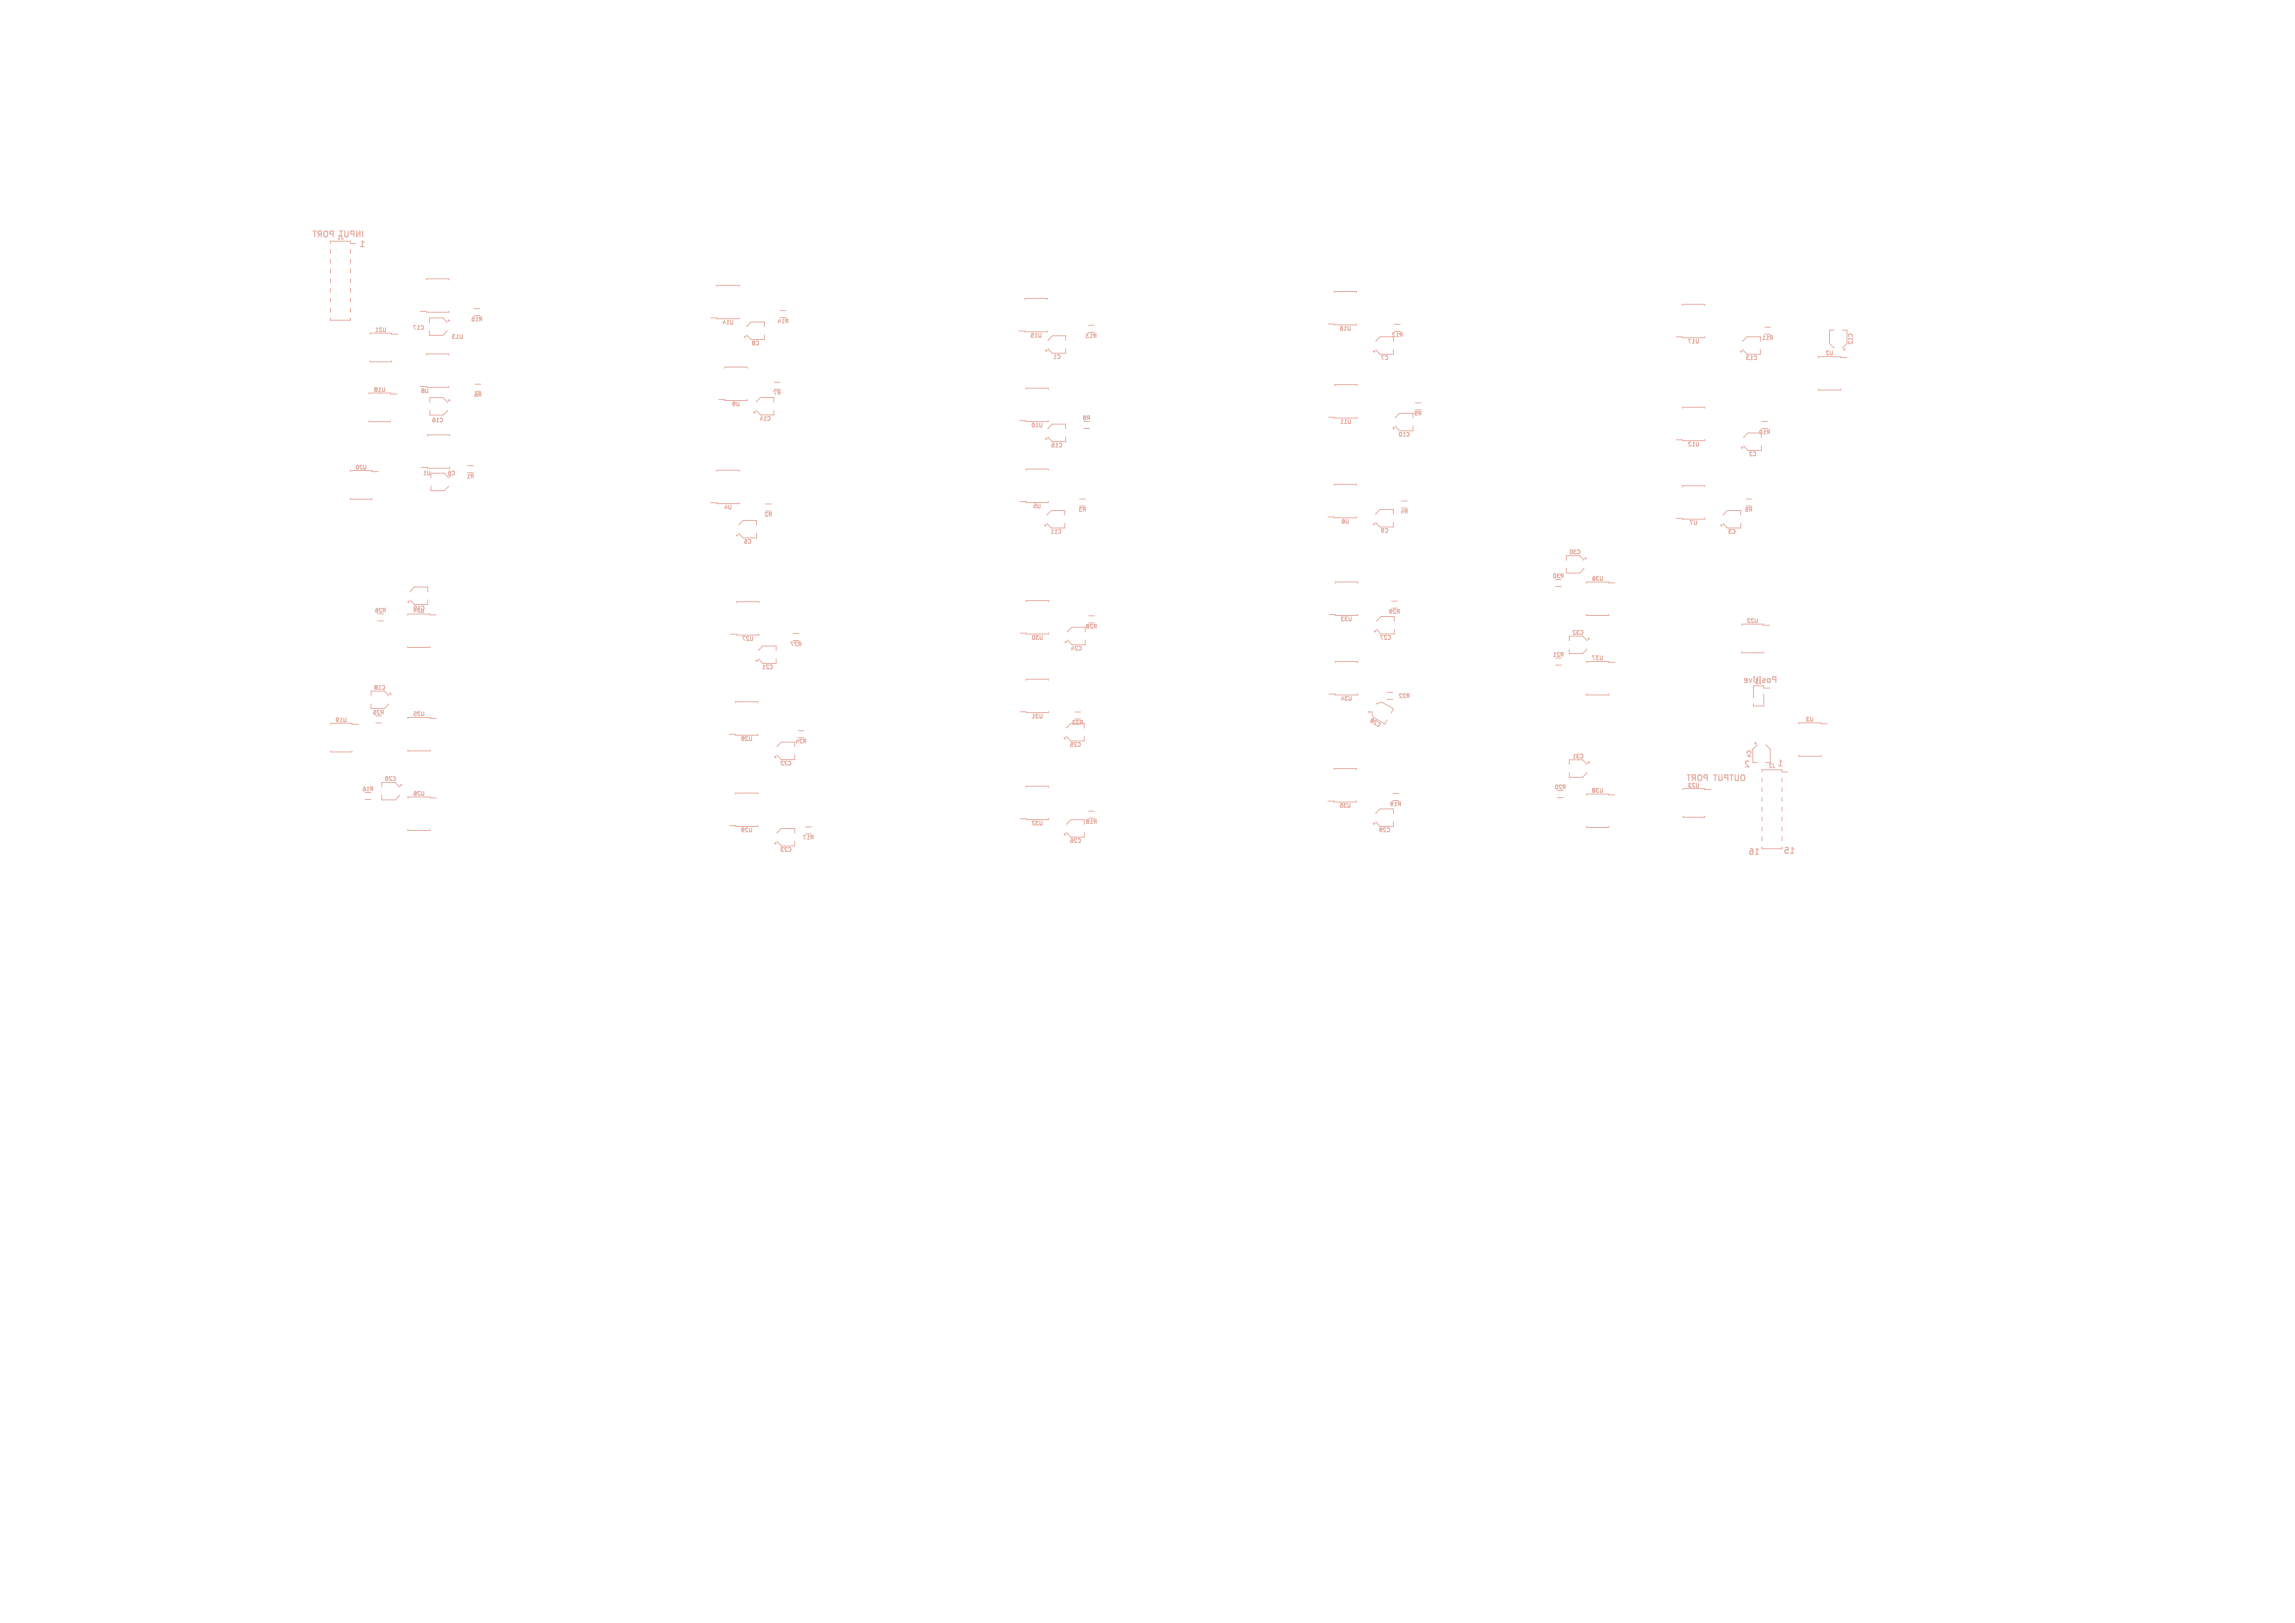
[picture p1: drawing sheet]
<svg xmlns="http://www.w3.org/2000/svg" width="594mm" height="420mm" viewBox="0 0 594 420" stroke-linecap="round" stroke-linejoin="round" font-family="sans-serif">
<defs><g id="words">
<g font-size="2.1" fill="#e8b2a7">
<text x="451.9" y="202.2">OUTPUT</text>
<text x="452.9" y="198.6">2</text>
<text x="455.4" y="221.2">16</text>
</g>
<g font-size="1.4" fill="#e8b2a7">
<text x="87.2" y="62.1">J1</text>
<text x="121.9" y="83.3">R15</text>
<text x="201.2" y="83.8">R14</text>
<text x="97" y="86.1">U21</text>
<text x="106.8" y="85.5">C17</text>
<text x="116.9" y="87.8">U13</text>
<text x="186.9" y="84.1">U14</text>
<text x="194.5" y="89.5">C8</text>
<text x="266.6" y="87.5">U15</text>
<text x="280.9" y="87.6">R13</text>
<text x="346.6" y="85.7">U16</text>
<text x="360.2" y="87.3">R12</text>
<text x="436.8" y="89">U17</text>
<text x="456" y="88.1">R11</text>
<text x="479.7" y="89.2" transform="rotate(-90 479.7 89.2)">C12</text>
<text x="272.5" y="93">C1</text>
<text x="357.3" y="93.3">C7</text>
<text x="451.8" y="93.3">C13</text>
<text x="472.4" y="92.1">U2</text>
<text x="96.7" y="101.5">U18</text>
<text x="108.9" y="101.8">U8</text>
<text x="122.6" y="102.8">R6</text>
<text x="189.4" y="105.3">U9</text>
<text x="200.1" y="102.3">R7</text>
<text x="366" y="107.7">R9</text>
<text x="111.7" y="109.4">C16</text>
<text x="196.5" y="109">C14</text>
<text x="266.9" y="110.7">U10</text>
<text x="280.2" y="108.8">R8</text>
<text x="346.8" y="109.8">U11</text>
<text x="361.9" y="113.1">C10</text>
<text x="455.2" y="112.5">R10</text>
<text x="272" y="115.9">C15</text>
<text x="436.8" y="115.6">U12</text>
<text x="452.6" y="118.2">C2</text>
<text x="91.9" y="121.6">U20</text>
<text x="109.4" y="123.1">U1</text>
<text x="115.8" y="123.1">C6</text>
<text x="120.7" y="123.9">R1</text>
<text x="187.3" y="131.9">U4</text>
<text x="267.3" y="131.6">U5</text>
<text x="197.8" y="133.8">R2</text>
<text x="279.1" y="132.6">R3</text>
<text x="347.1" y="135.6">U6</text>
<text x="362.4" y="133.1">R4</text>
<text x="437.3" y="136">U7</text>
<text x="451.6" y="132.6">R5</text>
<text x="192.5" y="140.8">C5</text>
<text x="271.8" y="138.3">C11</text>
<text x="357.3" y="138">C9</text>
<text x="406.1" y="143.5">C30</text>
<text x="447.2" y="138.3">C3</text>
<text x="401.8" y="149.7">R30</text>
<text x="411.9" y="150.4">U36</text>
<text x="97" y="158.6">R26</text>
<text x="106.9" y="158.7">U24</text>
<text x="106.9" y="158.1">C19</text>
<text x="346.9" y="160.9">U33</text>
<text x="359.4" y="159">R29</text>
<text x="452" y="161.4">U22</text>
<text x="192" y="166">U27</text>
<text x="204.5" y="167.4">R27</text>
<text x="267" y="165.7">U30</text>
<text x="281" y="162.8">R28</text>
<text x="357.1" y="165.7">C27</text>
<text x="406.9" y="164.4">C32</text>
<text x="197.1" y="173.3">C21</text>
<text x="277.1" y="168.5">C24</text>
<text x="401.8" y="170.1">R21</text>
<text x="411.9" y="171">U37</text>
<text x="96.8" y="178.6">C18</text>
<text x="454.2" y="177.2">J3</text>
<text x="96.4" y="185">R25</text>
<text x="106.9" y="185.4">U25</text>
<text x="346.9" y="181.5">U34</text>
<text x="361.9" y="180.8">R22</text>
<text x="86.8" y="187">U19</text>
<text x="191.7" y="191.9">U28</text>
<text x="266.9" y="186">U31</text>
<text x="277.4" y="187.7">R23</text>
<text x="354.3" y="186.9" transform="rotate(30 354.3 186.9)">C28</text>
<text x="467.3" y="186.8">U3</text>
<text x="205.8" y="192.5">R24</text>
<text x="276.8" y="193.4">C25</text>
<text x="406.9" y="196.4">C31</text>
<text x="453.4" y="196.1" transform="rotate(-90 453.4 196.1)">C4</text>
<text x="99.5" y="202.2">C20</text>
<text x="201.9" y="198.2">C22</text>
<text x="436.8" y="203.9">U23</text>
<text x="457.7" y="198.9">J2</text>
<text x="93.7" y="204.9">R16</text>
<text x="106.9" y="206">U26</text>
<text x="346.6" y="209.1">U35</text>
<text x="359.7" y="208.8">R19</text>
<text x="402.3" y="204.4">R20</text>
<text x="411.9" y="205.2">U38</text>
<text x="191.7" y="215.5">U29</text>
<text x="266.9" y="213.7">U32</text>
<text x="281" y="213.3">R18</text>
<text x="356.9" y="215.5">C29</text>
<text x="201.9" y="220.5">C23</text>
<text x="207.7" y="217.4">R17</text>
<text x="276.8" y="218.3">C26</text>
</g>
</g></defs>
<g fill="none" stroke="#e8b2a7" stroke-width=".3">
<path d="M81 59.8h.9M81.4 59.8v1.5M84 59.9l.2-.1a.5 .5 0 0 1 .6 .5v.5a.5 .5 0 0 1-.5 .5 .5 .5 0 0 1-.5-.5zM87.9 59.8h.8M88.3 59.8v1.5M89.2 59.8v1.2l.3 .3 .6-.3v-1.2M92.3 59.8v1.5l.9-1.5v1.5M93.9 59.8v1.5M82.8 60.6l-.5 .7M83.2 60.6l-.8-.1v-.6l.8-.1v1.5M86.2 60.6l-.7-.1-.1-.6 .8-.1v1.5M91.6 60.6l-.7-.1-.1-.6 .8-.1v1.5"/>
<path d="M93.3 63.8h.9M94.2 62.8l-.4-.5v1.5M452.2 176.1l-.7-.1 .1-.3 .4-.1 .2 .2-.1 .7h-.5M452.7 175.6l.4 1 .3-1M454 175.1v.1M454 175.6v1M454.5 175.6h.6M454.9 175.1v1.3M455.6 175.1v.1M455.6 175.6v1M456.3 175.7l.3-.1 .3 .2-.1 .2-.5 .2v.3h.6M457.6 175.7l.3-.1 .3 .3v.4l-.3 .3-.5-.3z"/>
<path d="M459.6 175.9l-.7-.1v-.6l.7-.1v1.5M452.4 196.9l-.5 .1-.2 .4 1 1h-1M460.4 198.2h.8M461.2 197.1l-.4-.4v1.5M436.7 200.5h.8M437.1 200.5v1.5M438.4 201.3l-.5 .7M438.8 201.3l-.7-.1-.1-.6 .8-.1v1.5M439.7 200.6l.1-.1a.51 .51 0 0 1 .6 .5v.5a.5 .5 0 0 1-.5 .5 .5 .5 0 0 1-.5-.5zM441.9 201.3l-.7-.1-.1-.6 .8-.1v1.5M443.5 200.5h.9M443.9 200.5v1.5"/>
<path d="M444.9 200.5v1.2l.3 .3 .5-.3v-1.2M447.2 201.3l-.7-.1-.1-.6 .8-.1v1.5M447.7 200.5h.9M448.2 200.5v1.5M449.1 200.5v1.2l.3 .3 .5-.3v-1.2M451.4 200.6l-.2-.1a.5 .5 0 0 0-.6 .5v.5a.5 .5 0 0 0 .2 .5 .5 .5 0 0 0 .6-.1M453 219.6h.4l.2 .3 .1 .9-.3 .3-.5-.2 .1-.7 .4-.1 .3 .3M454.9 219.8l-.2-.2v1.5M462.1 219.3h.7l.1 .7-.8-.1v.8l.2 .1 .6-.1M464.3 219.7l-.4-.4v1.5M454.3 221.1h.8M463.4 220.8h.9"/>
</g>
<g fill="none" stroke="#e8b2a7" stroke-width=".26">
<path d="M85.5 63v-.6h5.2v.6h1.5M85.5 64.5v1M85.5 67.1v1M85.5 69.6v1M85.5 72.1v1.1M85.5 74.7v1M85.5 77.2v1M85.5 79.8v1M90.7 64.5v1M90.7 67.1v1M90.7 69.6v1M90.7 72.1v1.1"/>
<path d="M90.7 74.7v1M90.7 77.2v1M90.7 79.8v1M110.4 72.4v-.3h5.8v.3M122.7 79.9h1.5M185.5 74.1v-.3h5.8v.3M265.3 77.5v-.3h5.8v.3M345.3 75.7v-.3h5.8v.3M435.5 79v-.3h5.7v.3M85.5 82.3v.6h5.2v-.6M95.8 86.5v-.3h5.5v.3h1.7M95.8 93.4v.2h5.5v-.2"/>
<path d="M99.8 84.8l-.1 .9M110.4 91.9v-.3h5.7v.3M111.1 83.5v-1.2h3.5l1.1 1.2M111.1 85.6v1.2h3.5l1.1-1.2M115.9 83h.5M116.1 99.9v.3h-5.7v-.2h-1.6M116.2 82.7v.5M116.2 80.5v.3h-5.8v-.2h-1.6M122.7 81.7h1.5M123 99.4h1.4M187.6 95.3v-.3h5.8v.3M191.3 82.2v.3h-5.8v-.2h-1.6"/>
<path d="M192.6 87.2h.5M192.8 86.9v.5M193.3 84.5l1.1-1.2h3.4v1.2M193.3 86.7l1.1 1.2h3.4v-1.2M200.4 98.9h1.5M202 80.4h1.4M202 82.2h1.4M270.6 90.7h.5M270.8 90.5v.5M271.1 85.6v.3h-5.8v-.3h-1.6M271.3 88.1l1.1-1.2h3.4v1.2M271.3 90.2l1.1 1.2h3.4v-1.2"/>
<path d="M281.7 84.2h1.5M281.7 86h1.5M345.4 99.8v-.3h5.8v.3M351.1 83.8v.3h-5.8v-.2h-1.6M355.4 91h.5M355.6 90.7v.5M356.1 88.3l1.1-1.2h3.5v1.2M356.1 90.5l1.1 1.2h3.5v-1.2M361 83.9h1.4M361 85.7h1.4M441.2 87.1v.3h-5.7v-.2h-1.6M450.4 91h.5"/>
<path d="M450.6 90.7v.5M451.1 90.5l1.1 1.2h3.4v-1.2M455.6 87.1h-3.4l-1.1 1.2M456.8 86.5h1.4M456.8 84.7h1.4M474.7 85.4h-1.2v3.5l1.2 1.1M476.8 85.4h1.2v3.5l-1.2 1.1M477.1 90.4h.5M477.3 90.2v.5M478 92.5h-1.6v-.2h-5.8v.3M95.5 102v-.3h5.6v.3h1.6M95.5 108.8v.3h5.6v-.3"/>
<path d="M110.6 112.8v-.3h5.8v.3M111.3 104.1v-1.2h3.4l1.1 1.2M111.3 106.2v1.2h3.4l1.1-1.2M116 103.6h.5M116.3 103.3v.5M123 101.2h1.4M193.4 103.3v.3h-5.8v-.2h-1.6M195 106.7h.5M195.3 106.4v.5M195.8 104.1l1-1.2h3.5v1.2M195.8 106.2l1 1.2h3.5v-1.2M200.4 100.7h1.5"/>
<path d="M265.6 100.7v-.3h5.7v.3M270.5 113.6h.5M270.8 113.3v.5M271.3 111l1-1.2h3.5v1.2M271.3 113.1l1 1.2h3.5v-1.2M271.3 108.8v.3h-5.7v-.2h-1.6M280.5 110.9h1.5M349.6 108.6l-.1 .9M351.2 107.9v.3h-5.8v-.2h-1.6M360.5 110.8h.5M360.7 110.5v.5M361.2 110.3l1.1 1.2h3.4v-1.2"/>
<path d="M365.7 107h-3.4l-1.1 1.2M366.3 104.2h1.5M366.3 106.1h1.5M435.5 105.7v-.3h5.7v.3M441.2 113.7v.3h-5.7v-.2h-1.6M450.6 115.9h.5M450.9 115.6v.5M451.4 113.2l1-1.2h3.5v1.2M451.4 115.4l1 1.2h3.5v-1.2M456 109.1h1.5M456 110.9h1.5M470.6 100.6v.3h5.8v-.3"/>
<path d="M90.7 122v-.2h5.5v.2h1.7M90.7 128.9v.3h5.5v-.3M111.5 123.7v-1.2h3.5l1.1 1.2M111.5 125.8v1.2h3.5l1.1-1.2M116.4 120.9v.3h-5.8v-.2h-1.6M121 120.5h1.5M121 122.3h1.5M185.5 122v-.3h5.8v.3M190.5 138.5h.5M190.8 138.2v.5M191.3 135.9l1.1-1.2h3.4v1.2M191.3 138l1.1 1.2h3.4v-1.2"/>
<path d="M191.3 130v.3h-5.8v-.2h-1.6M198.2 130.4h1.4M198.2 132.2h1.4M265.6 121.7v-.3h5.7v.3M270.3 135.9h.5M270.6 135.7v.5M271.1 133.3l1-1.2h3.5v1.2M271.1 135.4l1 1.2h3.5v-1.2M271.3 129.7v.3h-5.7v-.2h-1.6M274.5 137.3v.5M279.4 129.1h1.5M279.4 131h1.5"/>
<path d="M345.3 125.6v-.3h5.8v.3M351.1 133.7v.3h-5.8v-.2h-1.6M355.4 135.7h.5M355.6 135.4v.5M356.1 133.1l1.1-1.2h3.4v1.2M356.1 135.2l1.1 1.2h3.4v-1.2M362.7 129.6h1.5M362.7 131.5h1.5M435.5 126v-.3h5.7v.3M441.2 134.1v.3h-5.7v-.3h-1.6M445.3 135.9h.5M445.5 135.7v.5"/>
<path d="M446 133.3l1.1-1.2h3.4v1.2M446 135.4l1.1 1.2h3.4v-1.2M451.9 129.1h1.5M451.9 131h1.5M105.5 155.7h.5M105.7 155.5v.5M106.2 153.1l1.1-1.2h3.4v1.2M106.2 155.2l1.1 1.2h3.4v-1.2M112.9 159.1h-1.6v-.2h-5.8v.3M190.7 156v-.3h5.7v.3M265.6 155.7v-.3h5.8v.3M281.8 159.4h1.4"/>
<path d="M345.6 150.9v-.3h5.8v.3M351.4 159v.3h-5.8v-.3h-1.6M360.2 155.6h1.5M360.2 157.4h1.5M402.6 151.8h1.5M405.4 145v-1.2h3.5l1 1.2M405.4 147.1v1.2h3.5l1-1.2M410.2 144.5h.5M410.4 144.2v.5M410.6 159v.3h5.8v-.3M418 150.8h-1.6v-.2h-5.8v.3M97.8 160.7h1.4"/>
<path d="M100.8 179.5h.5M101 179.3v.5M105.5 167.2v.3h5.8v-.3M195.6 171h.5M195.9 170.7v.5M196.4 168.4l1-1.2h3.5v1.2M196.4 170.5l1 1.2h3.5v-1.2M196.4 164v.3h-5.7v-.2h-1.6M199.8 172.3v.5M205.3 163.9h1.5M205.3 165.8h1.5M265.6 176.1v-.3h5.8v.3"/>
<path d="M271.4 163.8v.3h-5.8v-.3h-1.6M275.6 166.2h.5M275.9 165.9v.5M276.4 163.5l1-1.2h3.5v1.2M276.4 165.7l1 1.2h3.5v-1.2M281.8 161.2h1.4M345.6 171.5v-.3h5.8v.3M351.4 179.5v.3h-5.8v-.2h-1.6M355.6 163.4h.5M355.9 163.1v.5M356.4 160.7l1-1.2h3.5v1.2M356.4 162.9l1 1.2h3.5v-1.2"/>
<path d="M359 179.2h1.5M402.6 172.1h1.5M406.2 165.8v-1.2h3.4l1.1 1.2M406.2 167.9v1.2h3.4l1.1-1.2M410.6 179.5v.3h5.8v-.3M410.9 165.3h.5M411.2 165.1v.5M418 171.4h-1.6v-.2h-5.8v.3M450.8 161.8v-.3h5.5v.3h1.7M450.8 168.7v.2h5.5v-.2M456.5 179.6v3.1h-2.7v-.6M458 178.1h-1.5v-.6h-2.7v3.1"/>
<path d="M85.6 187.4v-.2h5.5v.2h1.7M85.6 194.3v.3h5.5v-.3M96 180v-1.2h3.5l1.1 1.2M96 182.2v1.2h3.5l1.1-1.2M97.3 187.1h1.4M105.6 194v.3h5.7v-.3M112.9 185.9h-1.6v-.2h-5.7v.3M190.4 181.9v-.3h5.8v.3M196.2 190v.3h-5.8v-.3h-1.6M200.4 195.9h.5M200.7 195.6v.5M201.2 193.3l1-1.3h3.5v1.3"/>
<path d="M201.2 195.4l1 1.2h3.5v-1.2M206.6 189.1h1.5M206.6 190.9h1.5M269.7 184.8v.9M271.4 184.1v.3h-5.8v-.2h-1.6M275.4 191h.5M275.6 190.8v.5M276.1 188.4l1.1-1.2h3.4v1.2M276.1 190.5l1.1 1.2h3.4v-1.2M278.2 184.3h1.5M278.2 186.1h1.5M345.3 199.2v-.3h5.8v.3"/>
<path d="M354.2 184.1l.5 .3M354.6 184l-.3 .5M355.1 184.1l.3 1.5 3 1.8 .6-1.1M356.2 182.2l1.5-.5 3 1.7-.6 1.1M359 181h1.5M406.2 197.8v-1.2h3.4l1.1 1.2M406.2 199.9v1.2h3.4l1.1-1.2M409.6 195.4v.5M410.9 197.3h.5M411.2 197.1v.5M454.1 192.3h.5M454.4 192.1v.5"/>
<path d="M454.9 192.8l-1.2 1.1v3.4h1.2M456 199.8v-.6h5.2v.6h1.5M457 192.8l1.2 1.1v3.4h-1.2M465.5 195.4v.3h5.8v-.3M472.9 187.3h-1.6v-.2h-5.8v.3M94.5 206.9h1.5M98.8 203.7v-1.2h3.5l1 1.2M98.8 205.8v1.2h3.5l1-1.2M103.6 203.2h.5M103.8 202.9v.5M105.6 214.6v.3h5.7v-.3M112.9 206.5h-1.6v-.3h-5.7v.3"/>
<path d="M190.4 205.5v-.3h5.8v.3M196.2 213.6v.3h-5.8v-.2h-1.6M200.4 218.2h.5M200.7 218v.5M201.2 215.6l1-1.2h3.5v1.2M201.2 217.7l1 1.2h3.5v-1.2M208.5 214h1.5M208.5 215.8h1.5M265.6 203.7v-.3h5.8v.3M271.4 211.8v.3h-5.8v-.2h-1.6M275.4 215.9h.5M275.6 215.7v.5"/>
<path d="M276.1 215.4l1.1 1.2h3.4v-1.2M280.6 212.1h-3.4l-1.1 1.2M281.8 209.9h1.4M281.8 211.7h1.4M351.1 207.2v.3h-5.8v-.2h-1.6M355.4 213.1h.5M355.6 212.9v.5M356.1 210.5l1.1-1.2h3.5v1.2M356.1 212.6l1.1 1.2h3.5v-1.2M360.5 205.3h1.5M360.5 207.2h1.5M403.1 206.4h1.5"/>
<path d="M410.6 213.8v.3h5.8v-.3M418 205.7h-1.6v-.2h-5.8v.3M435.6 204.3v-.2h5.6v.2h1.7M435.6 211.2v.3h5.6v-.3M456 203.8v1M456 206.4v1M456 208.9v1M456 211.4v1.1M456 214v1M456 216.5v1M461.2 219.1v.5h-5.2M461.2 201.3v1"/>
<path d="M461.2 203.8v1M461.2 206.4v1M461.2 208.9v1M461.2 211.4v1.1M461.2 214v1M461.2 216.5v1"/>
</g>
<use href="#words"/>
</svg>
